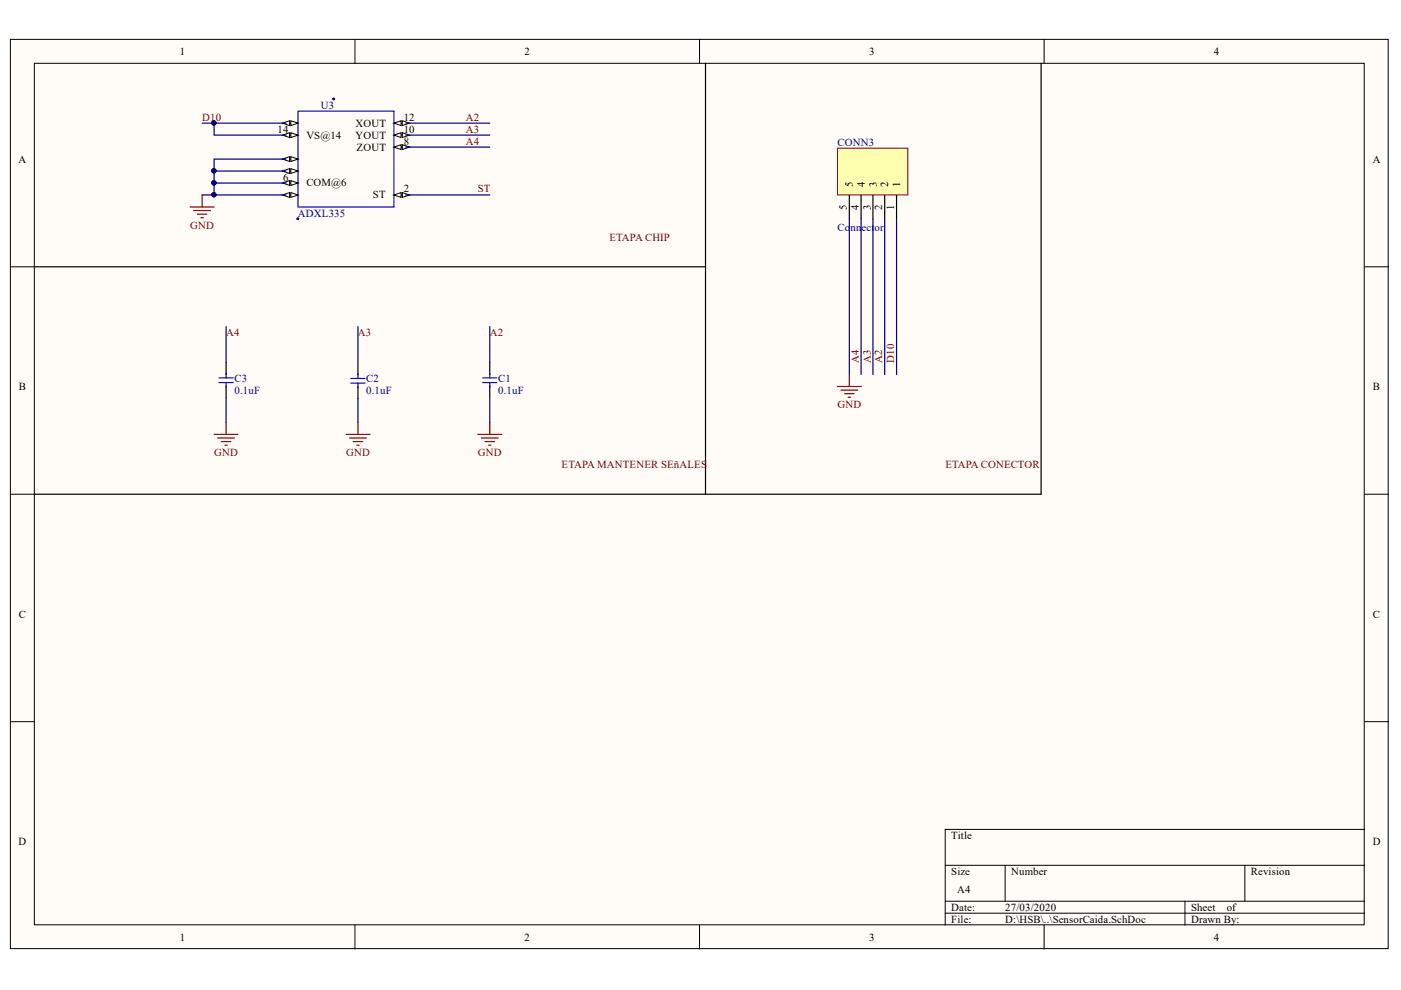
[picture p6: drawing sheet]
<svg xmlns="http://www.w3.org/2000/svg" width="297mm" height="210mm" viewBox="0 0 297 210" stroke-linecap="round" stroke-linejoin="round" font-family="sans-serif">
<defs><g id="words">
<g font-size="2.3">
<text x="38.1" y="11.7">1</text>
<text x="111.2" y="11.7">2</text>
<text x="184.3" y="11.7">3</text>
<text x="257.3" y="11.7">4</text>
<text x="58.9" y="28.1">14</text>
<text x="64.9" y="29.4">VS@14</text>
<text x="75.4" y="29.4">YOUT</text>
<text x="75.4" y="26.9">XOUT</text>
<text x="85.6" y="28.1">10</text>
<text x="85.6" y="25.6">12</text>
<text x="3.9" y="34.5">A</text>
<text x="75.6" y="31.9">ZOUT</text>
<text x="85.6" y="30.7">8</text>
<text x="291.1" y="34.5">A</text>
<text x="60" y="38.3">6</text>
<text x="64.9" y="39.5">COM@6</text>
<text x="85.6" y="40.8">2</text>
<text x="180.8" y="39.6" transform="rotate(-90 180.8 39.6)">5</text>
<text x="183.3" y="39.6" transform="rotate(-90 183.3 39.6)">4</text>
<text x="185.9" y="39.6" transform="rotate(-90 185.9 39.6)">3</text>
<text x="188.3" y="39.6" transform="rotate(-90 188.3 39.6)">2</text>
<text x="190.9" y="39.6" transform="rotate(-90 190.9 39.6)">1</text>
<text x="79.1" y="42.1">ST</text>
<text x="179.5" y="44.6" transform="rotate(-90 179.5 44.6)">5</text>
<text x="182.1" y="44.6" transform="rotate(-90 182.1 44.6)">4</text>
<text x="184.6" y="44.6" transform="rotate(-90 184.6 44.6)">3</text>
<text x="187.1" y="44.6" transform="rotate(-90 187.1 44.6)">2</text>
<text x="189.6" y="44.6" transform="rotate(-90 189.6 44.6)">1</text>
<text x="4" y="82.7">B</text>
<text x="291.1" y="82.7">B</text>
<text x="4" y="130.9">C</text>
<text x="291.1" y="130.9">C</text>
<text x="3.9" y="179.2">D</text>
<text x="201.7" y="177.9">Title</text>
<text x="291.1" y="179.2">D</text>
<text x="201.7" y="185.5">Size</text>
<text x="214.4" y="185.5">Number</text>
<text x="265.2" y="185.5">Revision</text>
<text x="203" y="189.3">A4</text>
<text x="201.7" y="193.1">Date:</text>
<text x="201.7" y="195.7">File:</text>
<text x="213.1" y="193.1">27/03/2020</text>
<text x="213.1" y="195.7">D:\HSB\..\SensorCaida.SchDoc</text>
<text x="252.5" y="193.1">Sheet</text>
<text x="252.5" y="195.7">Drawn By:</text>
<text x="260.1" y="193.1">of</text>
<text x="38.1" y="199.5">1</text>
<text x="111.2" y="199.5">2</text>
<text x="184.3" y="199.5">3</text>
<text x="257.3" y="199.5">4</text>
</g>
<g font-size="2.3" fill="#000080">
<text x="68" y="23.1">U3</text>
<text x="177.6" y="30.9">CONN3</text>
<text x="63.2" y="46">ADXL335</text>
<text x="177.6" y="49">Co</text>
<text x="180.3" y="49">nn</text>
<text x="182.7" y="49">ect</text>
<text x="185.4" y="49">or</text>
<text x="49.7" y="83.5">0.1uF</text>
<text x="49.7" y="80.9">C3</text>
<text x="77.6" y="83.6">0.1uF</text>
<text x="77.6" y="81">C2</text>
<text x="105.6" y="83.5">0.1uF</text>
<text x="105.6" y="80.9">C1</text>
</g>
<g font-size="2.3" fill="#800000">
<text x="42.9" y="25.6">D10</text>
<text x="98.8" y="28.1">A3</text>
<text x="98.8" y="25.6">A2</text>
<text x="98.8" y="30.7">A4</text>
<text x="101.3" y="40.8">ST</text>
<text x="40.3" y="48.5">GND</text>
<text x="129.2" y="51">ETAPA CHIP</text>
<text x="48" y="71.3">A4</text>
<text x="75.9" y="71.3">A3</text>
<text x="103.9" y="71.3">A2</text>
<text x="182.1" y="76.9" transform="rotate(-90 182.1 76.9)">A4</text>
<text x="184.6" y="76.9" transform="rotate(-90 184.6 76.9)">A3</text>
<text x="187.1" y="76.9" transform="rotate(-90 187.1 76.9)">A2</text>
<text x="189.6" y="76.9" transform="rotate(-90 189.6 76.9)">D10</text>
<text x="177.6" y="86.5">GND</text>
<text x="45.4" y="96.6">GND</text>
<text x="73.4" y="96.6">GND</text>
<text x="101.3" y="96.6">GND</text>
<text x="119.1" y="99.2">ETAPA MANTENER SEñALES</text>
<text x="200.4" y="99.2">ETAPA CONECTOR</text>
</g>
</g></defs>
<g fill="#fffcf8" stroke="#000" stroke-width=".21">
<path d="M2.2 8.3h292.1v192.8h-292.1z"/>
<path d="M7.3 13.4h281.9v182.7h-281.9z"/>
</g>
<g fill="none" stroke="#000" stroke-width=".21">
<path d="M75.3 8.3v5.1M148.3 8.3v5.1M221.4 8.3v5.1M2.2 56.6h5.1M289.3 56.6h5.1M2.2 104.8h5.1M289.3 104.8h5.1M2.2 153h5.1M289.3 153h5.1M289.3 175.9h-88.9v20.3M75.3 196.2v5M148.3 196.2v5"/>
<path d="M200.4 183.5h88.9M200.4 191.1h88.9M200.4 193.6h88.9M213.1 183.5v7.6M221.4 196.2v5M251.2 191.1v5.1M263.9 183.5v7.6"/>
</g>
<path d="M47.9 79.1v1M75.9 79.2v1M103.8 79.1v1M46.4 81.1h3M46.4 80.1h3M47.9 81.1v1M74.4 81.2h3M74.4 80.2h3M75.9 81.2v1M102.3 81.1h3M102.3 80.1h3M103.8 81.1v1" fill="none" stroke="#0000bf" stroke-width=".25"/>
<path d="M149.6 13.4v91.4h-142.3M47.9 76.9v2.5M75.9 77v2.5M103.8 76.9v2.5M47.9 81.9v2.5M75.9 82v2.5M103.8 81.9v2.5" fill="none" stroke="#000" stroke-width=".25"/>
<path d="M177.6 31.4h14.9v9.9h-14.9z" fill="#ffffb0" stroke="#800000" stroke-width=".21"/>
<path d="M220.7 13.4v91.4h-71.1M83.5 41.3h2.6M180.1 41.4v5M182.6 41.4v5M185.1 41.4v5M187.6 41.4v5M190.1 41.4v5" fill="none" stroke="#000" stroke-width=".25"/>
<path d="M180.1 46.4v33M182.6 46.4v33M185.1 46.4v33M187.6 46.4v33M190.1 46.4v33" fill="none" stroke="#000080" stroke-width=".25"/>
<path d="M180.1 79.4v2.5M177.5 81.9h5.1M178.3 82.7h3.6M179.1 83.5h2M179.8 84.2h.5" fill="none" stroke="#800000" stroke-width=".25"/>
<path d="M63.2 23.6h20.3v20.3h-20.3z" fill="none" stroke="#00f" stroke-width=".25"/>
<path d="M83.5 41.3l1.5-.5v1z" fill="#fffcf8"/>
<path d="M83.5 41.3l1.5-.5v1z" fill="none" stroke="#000" stroke-width=".21"/>
<path d="M85.3 40.8l1.5 .5-1.5 .5z" fill="#fffcf8"/>
<path d="M85.3 40.8l1.5 .5-1.5 .5z" fill="none" stroke="#000" stroke-width=".21"/>
<path d="M83.5 31.2h2.6" fill="none" stroke="#000" stroke-width=".25"/>
<path d="M83.5 31.2l1.5-.5v1z" fill="#fffcf8"/>
<path d="M83.5 31.2l1.5-.5v1z" fill="none" stroke="#000" stroke-width=".21"/>
<path d="M85.3 30.7l1.5 .5-1.5 .5z" fill="#fffcf8"/>
<path d="M85.3 30.7l1.5 .5-1.5 .5z" fill="none" stroke="#000" stroke-width=".21"/>
<path d="M83.5 28.7h2.6" fill="none" stroke="#000" stroke-width=".25"/>
<path d="M83.5 28.7l1.5-.6v1.1z" fill="#fffcf8"/>
<path d="M83.5 28.7l1.5-.6v1.1z" fill="none" stroke="#000" stroke-width=".21"/>
<path d="M85.3 28.1l1.5 .6-1.5 .5z" fill="#fffcf8"/>
<path d="M85.3 28.1l1.5 .6-1.5 .5z" fill="none" stroke="#000" stroke-width=".21"/>
<path d="M83.5 26.1h2.6" fill="none" stroke="#000" stroke-width=".25"/>
<path d="M83.5 26.1l1.5-.5v1z" fill="#fffcf8"/>
<path d="M83.5 26.1l1.5-.5v1z" fill="none" stroke="#000" stroke-width=".21"/>
<path d="M85.3 25.6l1.5 .5-1.5 .5z" fill="#fffcf8"/>
<path d="M85.3 25.6l1.5 .5-1.5 .5z" fill="none" stroke="#000" stroke-width=".21"/>
<path d="M60.6 41.3h2.6" fill="none" stroke="#000" stroke-width=".25"/>
<path d="M61.7 40.8l1.5 .5-1.5 .5z" fill="#fffcf8"/>
<path d="M61.7 40.8l1.5 .5-1.5 .5z" fill="none" stroke="#000" stroke-width=".21"/>
<path d="M59.9 41.3l1.5-.5v1z" fill="#fffcf8"/>
<path d="M59.9 41.3l1.5-.5v1z" fill="none" stroke="#000" stroke-width=".21"/>
<path d="M60.6 38.8h2.6" fill="none" stroke="#000" stroke-width=".25"/>
<path d="M61.7 38.3l1.5 .5-1.5 .5z" fill="#fffcf8"/>
<path d="M61.7 38.3l1.5 .5-1.5 .5z" fill="none" stroke="#000" stroke-width=".21"/>
<path d="M59.9 38.8l1.5-.5v1z" fill="#fffcf8"/>
<path d="M59.9 38.8l1.5-.5v1z" fill="none" stroke="#000" stroke-width=".21"/>
<path d="M60.6 36.3h2.6" fill="none" stroke="#000" stroke-width=".25"/>
<path d="M61.7 35.8l1.5 .5-1.5 .5z" fill="#fffcf8"/>
<path d="M61.7 35.8l1.5 .5-1.5 .5z" fill="none" stroke="#000" stroke-width=".21"/>
<path d="M59.9 36.3l1.5-.5v1z" fill="#fffcf8"/>
<path d="M59.9 36.3l1.5-.5v1z" fill="none" stroke="#000" stroke-width=".21"/>
<path d="M60.6 33.7h2.6" fill="none" stroke="#000" stroke-width=".25"/>
<path d="M61.7 33.2l1.5 .5-1.5 .5z" fill="#fffcf8"/>
<path d="M61.7 33.2l1.5 .5-1.5 .5z" fill="none" stroke="#000" stroke-width=".21"/>
<path d="M59.9 33.7l1.5-.5v1z" fill="#fffcf8"/>
<path d="M59.9 33.7l1.5-.5v1z" fill="none" stroke="#000" stroke-width=".21"/>
<path d="M60.6 28.7h2.6" fill="none" stroke="#000" stroke-width=".25"/>
<path d="M61.7 28.1l1.5 .6-1.5 .5z" fill="#fffcf8"/>
<path d="M61.7 28.1l1.5 .6-1.5 .5z" fill="none" stroke="#000" stroke-width=".21"/>
<path d="M59.9 28.7l1.5-.6v1.1z" fill="#fffcf8"/>
<path d="M59.9 28.7l1.5-.6v1.1z" fill="none" stroke="#000" stroke-width=".21"/>
<path d="M60.6 26.1h2.6" fill="none" stroke="#000" stroke-width=".25"/>
<path d="M61.7 25.6l1.5 .5-1.5 .5z" fill="#fffcf8"/>
<path d="M61.7 25.6l1.5 .5-1.5 .5z" fill="none" stroke="#000" stroke-width=".21"/>
<path d="M59.9 26.1l1.5-.5v1z" fill="#fffcf8"/>
<path d="M59.9 26.1l1.5-.5v1z" fill="none" stroke="#000" stroke-width=".21"/>
<g fill="#000080" stroke="#000080" stroke-width=".21">
<circle cx="70.8" cy="21" r=".21"/>
<circle cx="63.1" cy="46.4" r=".2"/>
<circle cx="45.3" cy="26.1" r=".46"/>
<circle cx="45.3" cy="38.8" r=".46"/>
<circle cx="45.3" cy="36.2" r=".46"/>
<circle cx="45.3" cy="41.3" r=".46"/>
</g>
<g fill="none" stroke="#000080" stroke-width=".25">
<path d="M42.9 26.1h2.5M45.4 38.8h15.2M45.4 36.3h15.2M60.6 26.1h-15.2v2.6h15.2M60.6 33.7h-15.2v7.6M86.1 26.1h17.7M86.1 28.7h17.7M86.1 31.2h17.7M42.9 41.3h17.7M86.1 41.3h17.7M47.9 69.3v7.6M75.9 69.3v7.6"/>
<path d="M103.8 69.3v7.6M47.9 84.4v5.2M75.9 84.5v5.1M103.8 84.5v5.1"/>
</g>
<g fill="none" stroke="#800000" stroke-width=".25">
<path d="M40.3 43.9h5.1M41.1 44.6h3.5M41.8 45.4h2.1M42.6 46.2h.5M42.9 41.3v2.6M45.4 92.1h5.1M46.2 92.9h3.5M46.9 93.6h2.1M47.7 94.4h.5M47.9 89.6v2.5M73.3 92.1h5.1M74.1 92.9h3.6"/>
<path d="M74.9 93.6h2M75.6 94.4h.5M75.9 89.6v2.5M101.3 92.1h5.1M102.1 92.9h3.5M102.8 93.6h2.1M103.6 94.4h.5M103.8 89.6v2.5"/>
</g>
<path d="M7.3 56.6h142.3" fill="none" stroke="#000" stroke-width=".25"/>
<use href="#words"/>
</svg>
